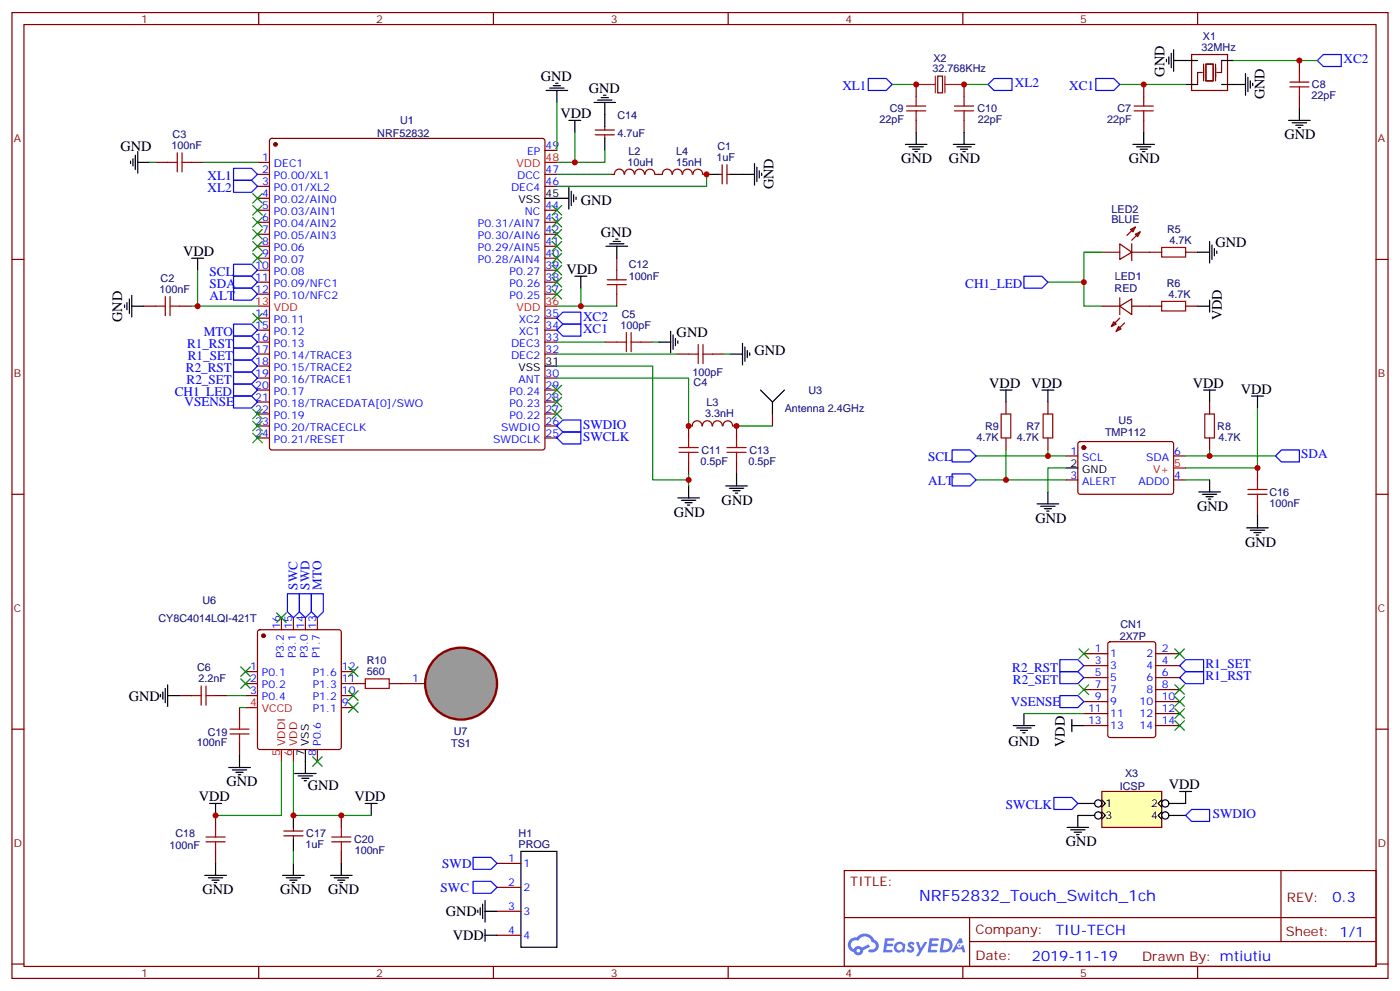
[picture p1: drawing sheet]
<svg xmlns="http://www.w3.org/2000/svg" width="412mm" height="292mm" viewBox="0 0 412 292" stroke-linecap="round" stroke-linejoin="round" font-family="sans-serif">
<defs><g id="words">
<text font-size="4.6" fill="#00f" x="270.8" y="265.3">NRF52832_Touch_Switch_1ch</text>
<g font-size="4.2">
<text x="159.3" y="23.9">GND</text>
<text x="343" y="22.5" transform="rotate(-90 343 22.5)">GND</text>
<text x="173.4" y="27.4">GND</text>
<text x="372.4" y="29.3" transform="rotate(-90 372.4 29.3)">GND</text>
<text x="165.1" y="34.7">VDD</text>
<text x="378.4" y="41">GND</text>
<text x="35.5" y="44.5">GND</text>
<text x="265.4" y="48.1">GND</text>
<text x="279.5" y="48.1">GND</text>
<text x="332.5" y="48.1">GND</text>
<text x="227.9" y="55.8" transform="rotate(-90 227.9 55.8)">GND</text>
<text x="171.1" y="60.4">GND</text>
<text x="177" y="69.8">GND</text>
<text x="54" y="75.3">VDD</text>
<text x="358.1" y="72.8">GND</text>
<text x="166.9" y="80.6">VDD</text>
<text x="36" y="94.8" transform="rotate(-90 36 94.8)">GND</text>
<text x="359.9" y="94.3" transform="rotate(-90 359.9 94.3)">VDD</text>
<text x="199.3" y="99.2">GND</text>
<text x="222.3" y="104.5">GND</text>
<text x="291.4" y="114.1">VDD</text>
<text x="303.8" y="114.1">VDD</text>
<text x="351.4" y="114.1">VDD</text>
<text x="365.5" y="115.9">VDD</text>
<text x="212.6" y="148.6">GND</text>
<text x="198.5" y="152.1">GND</text>
<text x="305" y="154">GND</text>
<text x="352.6" y="150.4">GND</text>
<text x="366.8" y="161">GND</text>
<text x="37.9" y="206.2">GND</text>
<text x="297" y="219.7">GND</text>
<text x="313.7" y="220" transform="rotate(-90 313.7 220)">VDD</text>
<text x="66.7" y="231.5">GND</text>
<text x="90.7" y="232.6">GND</text>
<text x="344.3" y="232.3">VDD</text>
<text x="58.6" y="235.8">VDD</text>
<text x="104.4" y="235.8">VDD</text>
<text x="314" y="249.2">GND</text>
<text x="59.6" y="263.3">GND</text>
<text x="82.6" y="263.3">GND</text>
<text x="96.7" y="263.3">GND</text>
<text x="131.3" y="269.7">GND</text>
<text x="133.4" y="276.8">VDD</text>
</g>
<g font-size="4.2" fill="#00f">
<text x="392.5" y="265.6">0.3</text>
<text x="310.9" y="275.1">TIU-TECH</text>
<text x="304" y="282.9">2019-11-19</text>
</g>
<g font-size="3.9" fill="#00f">
<text x="395.8" y="18.7">XC2</text>
<text x="248.1" y="26.6">XL1</text>
<text x="299" y="25.7">XL2</text>
<text x="315" y="26.6">XC1</text>
<text x="61.2" y="53.1">XL1</text>
<text x="61.2" y="56.6">XL2</text>
<text x="61.7" y="81.1">SCL</text>
<text x="61.7" y="84.7">SDA</text>
<text x="61.7" y="88.2">ALT</text>
<text x="284.3" y="84.8">CH1_LED</text>
<text x="171.8" y="94.5">XC2</text>
<text x="60" y="99">MTO</text>
<text x="171.8" y="98">XC1</text>
<text x="55.1" y="102.5">R1_RST</text>
<text x="55.3" y="106">R1_SET</text>
<text x="54.8" y="109.5">R2_RST</text>
<text x="55" y="113.1">R2_SET</text>
<text x="51.5" y="116.6">CH1_LED</text>
<text x="54.4" y="119.7">VSENSE</text>
<text x="171.8" y="126.3">SWDIO</text>
<text x="171.8" y="129.8">SWCLK</text>
<text x="273.4" y="135.8">SCL</text>
<text x="383.3" y="134.9">SDA</text>
<text x="273.4" y="142.9">ALT</text>
<text x="87.7" y="173.6" transform="rotate(-90 87.7 173.6)">SWC</text>
<text x="91.2" y="173.6" transform="rotate(-90 91.2 173.6)">SWD</text>
<text x="94.7" y="173.6" transform="rotate(-90 94.7 173.6)">MTO</text>
<text x="298.2" y="197.7">R2_RST</text>
<text x="355.1" y="196.7">R1_SET</text>
<text x="298.4" y="201.3">R2_SET</text>
<text x="355.1" y="200.2">R1_RST</text>
<text x="297.8" y="207.9">VSENSE</text>
<text x="296.3" y="238.2">SWCLK</text>
<text x="357.3" y="240.9">SWDIO</text>
<text x="130.3" y="255.4">SWD</text>
<text x="129.8" y="262.5">SWC</text>
</g>
<g font-size="3.9" fill="#800">
<text x="250.5" y="260.9">TITLE:</text>
<text x="379.1" y="265.6">REV:</text>
<text x="287.4" y="275.1">Company:</text>
<text x="378.7" y="275.7">Sheet: 1/1</text>
<text x="287.4" y="282.8">Date:</text>
<text x="336.4" y="282.8">Drawn By: mtiutiu</text>
</g>
<g font-size="3.2" fill="#800">
<text x="41.6" y="6.7">1</text>
<text x="110.8" y="6.7">2</text>
<text x="179.9" y="6.7">3</text>
<text x="249.1" y="6.7">4</text>
<text x="318.2" y="6.7">5</text>
<text x="4.1" y="41.8">A</text>
<text x="405.9" y="41.8">A</text>
<text x="4.1" y="110.9">B</text>
<text x="405.9" y="110.9">B</text>
<text x="4.1" y="180.1">C</text>
<text x="405.9" y="180.1">C</text>
<text x="4.1" y="249.2">D</text>
<text x="405.9" y="249.2">D</text>
<text x="41.6" y="287.5">1</text>
<text x="110.8" y="287.5">2</text>
<text x="179.9" y="287.5">3</text>
<text x="249.1" y="287.5">4</text>
<text x="318.2" y="287.5">5</text>
</g>
<g font-size="3.2" fill="#000080">
<text x="354.3" y="11.8">X1</text>
<text x="354" y="15">32MHz</text>
<text x="274.7" y="21.3">32.768KHz</text>
<text x="274.9" y="18.1">X2</text>
<text x="386.3" y="29.2">22pF</text>
<text x="386.5" y="26">C8</text>
<text x="181.9" y="34.9">C14</text>
<text x="262.1" y="33.1">C9</text>
<text x="287.9" y="33.1">C10</text>
<text x="329.1" y="33.1">C7</text>
<text x="50.8" y="40.7">C3</text>
<text x="111.1" y="40.2">NRF52832</text>
<text x="117.9" y="36.5">U1</text>
<text x="181.9" y="40.2">4.7uF</text>
<text x="259.1" y="36.2">22pF</text>
<text x="288.1" y="36.2">22pF</text>
<text x="326.1" y="36.2">22pF</text>
<text x="50.5" y="43.9">100nF</text>
<text x="185.2" y="45.6">L2</text>
<text x="199.2" y="45.5">L4</text>
<text x="211.1" y="47.4">1uF</text>
<text x="211.4" y="44.2">C1</text>
<text x="184.8" y="48.7">10uH</text>
<text x="199.2" y="48.7">15nH</text>
<text x="327.4" y="65.8">BLUE</text>
<text x="327.4" y="62.6">LED2</text>
<text x="343.8" y="68.6">R5</text>
<text x="344.5" y="71.8">4.7K</text>
<text x="47.3" y="83.1">C2</text>
<text x="185.2" y="82.6">100nF</text>
<text x="185.2" y="79">C12</text>
<text x="328.4" y="82.6">LED1</text>
<text x="47" y="86.3">100nF</text>
<text x="328.3" y="86.1">RED</text>
<text x="343.7" y="84.5">R6</text>
<text x="344.2" y="87.7">4.7K</text>
<text x="183.1" y="93.7">C5</text>
<text x="182.8" y="96.8">100pF</text>
<text x="204" y="110.6">100pF</text>
<text x="204.3" y="113.8">C4</text>
<text x="208.1" y="119.6">L3</text>
<text x="238.1" y="116">U3</text>
<text x="207.8" y="122.8">3.3nH</text>
<text x="231.2" y="121.3">Antenna 2.4GHz</text>
<text x="329.5" y="124.8">U5</text>
<text x="287.7" y="129.7">4.7K</text>
<text x="290.2" y="126.5">R9</text>
<text x="299.5" y="129.7">4.7K</text>
<text x="302.4" y="126.6">R7</text>
<text x="325.5" y="128.4">TMP112</text>
<text x="358.6" y="126.6">R8</text>
<text x="358.9" y="129.7">4.7K</text>
<text x="206.4" y="136.8">0.5pF</text>
<text x="206.6" y="133.6">C11</text>
<text x="220.5" y="136.8">0.5pF</text>
<text x="220.7" y="133.6">C13</text>
<text x="373.9" y="149.1">100nF</text>
<text x="373.9" y="146">C16</text>
<text x="59.6" y="177.7">U6</text>
<text x="46.7" y="183">CY8C4014LQI-421T</text>
<text x="330.1" y="184.9">CN1</text>
<text x="329.8" y="188.4">2X7P</text>
<text x="58" y="197.7">C6</text>
<text x="108.1" y="195.6">R10</text>
<text x="58.4" y="200.9">2.2nF</text>
<text x="108.1" y="198.8">560</text>
<text x="58" y="219.7">100nF</text>
<text x="61.2" y="216.5">C19</text>
<text x="132.9" y="220">TS1</text>
<text x="133.7" y="216.5">U7</text>
<text x="329.8" y="232.5">ICSP</text>
<text x="331.4" y="228.8">X3</text>
<text x="50" y="250">100nF</text>
<text x="51.7" y="246.5">C18</text>
<text x="90" y="249.7">1uF</text>
<text x="90.2" y="246.5">C17</text>
<text x="104.3" y="248.3">C20</text>
<text x="104.5" y="251.4">100nF</text>
<text x="152.8" y="249.5">PROG</text>
<text x="152.8" y="246.4">H1</text>
</g>
<g font-size="3.2" fill="#00f">
<text x="77.2" y="47.4">1</text>
<text x="155.3" y="45.7">EP</text>
<text x="160.7" y="43.9">49</text>
<text x="77.2" y="51">2</text>
<text x="80.7" y="49.2">DEC1</text>
<text x="80.7" y="52.7">P0.00/XL1</text>
<text x="152.3" y="52.7">DCC</text>
<text x="160.7" y="51">47</text>
<text x="77.2" y="54.5">3</text>
<text x="77.2" y="58">4</text>
<text x="80.7" y="56.3">P0.01/XL2</text>
<text x="80.7" y="59.8">P0.02/AIN0</text>
<text x="150.5" y="56.3">DEC4</text>
<text x="160.7" y="54.5">46</text>
<text x="77.2" y="61.6">5</text>
<text x="77.2" y="65.1">6</text>
<text x="80.7" y="63.3">P0.03/AIN1</text>
<text x="154.6" y="63.3">NC</text>
<text x="160.7" y="65.1">43</text>
<text x="160.7" y="61.6">44</text>
<text x="77.2" y="68.6">7</text>
<text x="80.7" y="66.9">P0.04/AIN2</text>
<text x="80.7" y="70.4">P0.05/AIN3</text>
<text x="140.8" y="70.4">P0.30/AIN6</text>
<text x="140.8" y="66.9">P0.31/AIN7</text>
<text x="160.7" y="68.6">42</text>
<text x="77.2" y="72.1">8</text>
<text x="77.2" y="75.7">9</text>
<text x="80.7" y="73.9">P0.06</text>
<text x="80.7" y="77.4">P0.07</text>
<text x="140.8" y="77.4">P0.28/AIN4</text>
<text x="140.8" y="73.9">P0.29/AIN5</text>
<text x="160.7" y="75.7">40</text>
<text x="160.7" y="72.1">41</text>
<text x="75.2" y="79.2">10</text>
<text x="75.2" y="82.7">11</text>
<text x="80.7" y="81">P0.08</text>
<text x="150.1" y="81">P0.27</text>
<text x="160.7" y="82.7">38</text>
<text x="160.7" y="79.2">39</text>
<text x="75.2" y="86.3">12</text>
<text x="80.7" y="84.5">P0.09/NFC1</text>
<text x="80.7" y="88">P0.10/NFC2</text>
<text x="150.1" y="88">P0.25</text>
<text x="150.1" y="84.5">P0.26</text>
<text x="160.7" y="86.3">37</text>
<text x="75.2" y="93.3">14</text>
<text x="80.7" y="95.1">P0.11</text>
<text x="152.8" y="95.1">XC2</text>
<text x="160.7" y="93.3">35</text>
<text x="75.2" y="96.8">15</text>
<text x="75.2" y="100.4">16</text>
<text x="80.7" y="98.6">P0.12</text>
<text x="152.8" y="98.6">XC1</text>
<text x="160.7" y="100.4">33</text>
<text x="160.7" y="96.8">34</text>
<text x="75.2" y="103.9">17</text>
<text x="75.2" y="107.4">18</text>
<text x="80.7" y="102.1">P0.13</text>
<text x="80.7" y="105.7">P0.14/TRACE3</text>
<text x="150.5" y="105.7">DEC2</text>
<text x="150.5" y="102.1">DEC3</text>
<text x="160.7" y="103.9">32</text>
<text x="75.2" y="110.9">19</text>
<text x="80.7" y="109.2">P0.15/TRACE2</text>
<text x="80.7" y="112.7">P0.16/TRACE1</text>
<text x="152.7" y="112.7">ANT</text>
<text x="160.7" y="110.9">30</text>
<text x="75.2" y="114.5">20</text>
<text x="75.2" y="118">21</text>
<text x="80.7" y="116.2">P0.17</text>
<text x="80.7" y="119.8">P0.18/TRACEDATA[0]/SWO</text>
<text x="150.1" y="119.8">P0.23</text>
<text x="150.1" y="116.2">P0.24</text>
<text x="160.7" y="118">28</text>
<text x="160.7" y="114.5">29</text>
<text x="75.2" y="121.5">22</text>
<text x="75.2" y="125.1">23</text>
<text x="80.7" y="123.3">P0.19</text>
<text x="150.1" y="123.3">P0.22</text>
<text x="160.7" y="125.1">26</text>
<text x="160.7" y="121.5">27</text>
<text x="75.2" y="128.6">24</text>
<text x="80.7" y="126.8">P0.20/TRACECLK</text>
<text x="80.7" y="130.4">P0.21/RESET</text>
<text x="145.3" y="130.4">SWDCLK</text>
<text x="147.6" y="126.8">SWDIO</text>
<text x="160.7" y="128.6">25</text>
<text x="315.3" y="133.9">1</text>
<text x="318.8" y="135.6">SCL</text>
<text x="337.6" y="135.6">SDA</text>
<text x="345.9" y="133.9">6</text>
<text x="315.3" y="140.9">3</text>
<text x="318.8" y="142.7">ALERT</text>
<text x="335.3" y="142.7">ADD0</text>
<text x="345.9" y="140.9">4</text>
<text x="82.5" y="185.2" transform="rotate(-90 82.5 185.2)">16</text>
<text x="86.1" y="185.2" transform="rotate(-90 86.1 185.2)">15</text>
<text x="89.6" y="185.2" transform="rotate(-90 89.6 185.2)">14</text>
<text x="93.1" y="185.2" transform="rotate(-90 93.1 185.2)">13</text>
<text x="73.7" y="197.4">1</text>
<text x="83.6" y="193.8" transform="rotate(-90 83.6 193.8)">P3.2</text>
<text x="87.1" y="193.8" transform="rotate(-90 87.1 193.8)">P3.1</text>
<text x="90.7" y="193.8" transform="rotate(-90 90.7 193.8)">P3.0</text>
<text x="94.2" y="193.8" transform="rotate(-90 94.2 193.8)">P1.7</text>
<text x="100.7" y="197.4">12</text>
<text x="322.5" y="192.1">1</text>
<text x="322.5" y="195.6">3</text>
<text x="327" y="193.5">1</text>
<text x="327" y="197">3</text>
<text x="337.7" y="193.5">2</text>
<text x="337.7" y="197">4</text>
<text x="342.2" y="192.1">2</text>
<text x="342.2" y="195.6">4</text>
<text x="73.7" y="200.9">2</text>
<text x="77.2" y="199.1">P0.1</text>
<text x="77.2" y="202.7">P0.2</text>
<text x="92.1" y="202.7">P1.3</text>
<text x="92.1" y="199.1">P1.6</text>
<text x="100.7" y="200.9">11</text>
<text x="121.5" y="200.9">1</text>
<text x="322.5" y="199.1">5</text>
<text x="322.5" y="202.7">7</text>
<text x="327" y="200.6">5</text>
<text x="337.7" y="200.6">6</text>
<text x="342.2" y="199.1">6</text>
<text x="342.2" y="202.7">8</text>
<text x="73.7" y="204.4">3</text>
<text x="77.2" y="206.2">P0.4</text>
<text x="92.1" y="209.7">P1.1</text>
<text x="92.1" y="206.2">P1.2</text>
<text x="100.7" y="208">9</text>
<text x="100.7" y="204.4">10</text>
<text x="320.5" y="209.7">11</text>
<text x="322.5" y="206.2">9</text>
<text x="327" y="204.1">7</text>
<text x="327" y="207.6">9</text>
<text x="335.7" y="207.6">10</text>
<text x="337.7" y="204.1">8</text>
<text x="342.2" y="206.2">10</text>
<text x="342.2" y="209.7">12</text>
<text x="320.5" y="213.3">13</text>
<text x="327" y="211.1">11</text>
<text x="327" y="214.7">13</text>
<text x="335.7" y="211.1">12</text>
<text x="335.7" y="214.7">14</text>
<text x="342.2" y="213.3">14</text>
<text x="94.5" y="219.6" transform="rotate(-90 94.5 219.6)">P0.6</text>
<text x="93.1" y="222.5" transform="rotate(-90 93.1 222.5)">8</text>
<text x="149.7" y="253.8">1</text>
<text x="154.2" y="255.2">1</text>
<text x="149.7" y="260.9">2</text>
<text x="154.2" y="262.3">2</text>
<text x="149.7" y="267.9">3</text>
<text x="154.2" y="269.3">3</text>
<text x="149.7" y="275">4</text>
<text x="154.2" y="276.4">4</text>
</g>
<g font-size="3.2" fill="#f00">
<text x="160.7" y="47.4">48</text>
<text x="152.1" y="49.2">VDD</text>
<text x="75.2" y="89.8">13</text>
<text x="160.7" y="89.8">36</text>
<text x="80.7" y="91.5">VDD</text>
<text x="152.1" y="91.5">VDD</text>
<text x="345.9" y="137.4">5</text>
<text x="339.7" y="139.2">V+</text>
<text x="73.7" y="208">4</text>
<text x="77.2" y="209.7">VCCD</text>
<text x="84" y="219.6" transform="rotate(-90 84 219.6)">VDDI</text>
<text x="87.5" y="219.6" transform="rotate(-90 87.5 219.6)">VDD</text>
<text x="82.5" y="222.5" transform="rotate(-90 82.5 222.5)">5</text>
<text x="86.1" y="222.5" transform="rotate(-90 86.1 222.5)">6</text>
</g>
<g font-size="3.2">
<text x="152.7" y="59.8">VSS</text>
<text x="160.7" y="58">45</text>
<text x="160.7" y="107.4">31</text>
<text x="152.7" y="109.2">VSS</text>
<text x="315.3" y="137.4">2</text>
<text x="318.8" y="139.2">GND</text>
<text x="91" y="219.6" transform="rotate(-90 91 219.6)">VSS</text>
<text x="89.6" y="222.5" transform="rotate(-90 89.6 222.5)">7</text>
<text x="325.6" y="237.6">1</text>
<text x="339.1" y="237.6">2</text>
<text x="325.6" y="241.1">3</text>
<text x="339.1" y="241.1">4</text>
</g>
</g></defs>
<g fill="none" stroke="#870000" stroke-width=".35">
<path d="M3.5 3.7h405.4v284.3h-405.4zM7.1 7.2h398.2v277.3h-398.2zM76.2 3.7v3.5M145.3 3.7v3.5M214.5 3.7v3.5M283.6 3.7v3.5M352.8 3.7v3.5M3.5 76.4h3.6M405.3 76.4h3.6M3.5 145.5h3.6M405.3 145.5h3.6M3.5 214.7h3.6"/>
<path d="M405.3 214.7h3.6M248.7 256.3h156.6v28.2h-156.6zM377.3 256.3v20.9M248.7 270.1h156.5M285.6 277.2h119.6M285.6 270.1v14.2M3.5 283.8h3.6M76.2 284.5v3.5M145.3 284.5v3.5M214.5 284.5v3.5M283.6 284.5v3.5M352.8 284.5v3.5"/>
<path d="M405.3 283.8h3.6"/>
</g>
<g fill="#5487ff">
<path d="M267.7 277.5a1.22 1.22 0 0 1 1.7 .2l-.4 .6a.47 .47 0 0 0-.3-.4 .47 .47 0 0 0-.5 .2l.1 .2a1.14 1.14 0 0 1 .8 1.8 1.14 1.14 0 0 1-1.9 0l-.2-.2 .5-.6 .7 .5a.29 .29 0 0 0 .3-.3 .29 .29 0 0 0-.2-.3 1.04 1.04 0 0 1-.6-1.7z"/>
<path d="M260.7 276.2h2.4l.3 .2-.2 .5-1.8 .1-.1 .8h1.5l.3 .4-.3 .4h-1.6l-.2 1.1h1.7l.2 .3-.2 .3-2.6 .1z"/>
<path d="M273.8 276.2h2.4l.3 .2-.1 .5-1.8 .1-.2 .8h1.6l.3 .4-.4 .4-1.6-.1-.1 1.1 1.7 .1 .2 .3-.2 .3-2.6 .1z"/>
<path d="M282.6 276.2h.7l.3 1.3-.6 .3a.69 .69 0 0 0-1 .3 .69 .69 0 0 0 .4 .9 .69 .69 0 0 0 .9-.6l.5-.2 .6 2.2h-.8l-.2-.9h-1.8l-.5 .9h-.8z"/>
<path d="M269.8 277.3h.8l.6 1.8 1.1-1.8h.9l-2.6 4.2h-.8l.9-1.5z"/>
<path d="M277.4 276.2l-.6 4.2h1.3a2.11 2.11 0 0 0 2.5-2.1 2.11 2.11 0 0 0-2.5-2.1zM278.1 277a1.39 1.39 0 0 1 1.7 1.4 1.39 1.39 0 0 1-1.8 1.2h-.3z"/>
<path d="M263.7 277.8a1.54 1.54 0 0 0-.1 2.2 1.54 1.54 0 0 0 2.2 .1l.6 .3 .3-2.3-.2-.3h-.4a1.49 1.49 0 0 0-2.4 0zM264 278.8a.94 .94 0 0 1 1.8 0 .94 .94 0 0 1-1.8 0z"/>
<path d="M250.4 276.6a2.18 2.18 0 0 0 1.1 3.7 1.44 1.44 0 0 0 1.6 .9 1.44 1.44 0 0 0 1.2-1.4l2-1.1-.5-.7-1.9 1a1.47 1.47 0 0 0-2.4 .4 1.39 1.39 0 0 1-.7-1.9 1.39 1.39 0 0 1 2-.5 2.12 2.12 0 0 1 2.2-1.3 2.12 2.12 0 0 1 1.9 1.7 1.14 1.14 0 0 1 1.1 1.4 1.14 1.14 0 0 1-1.7 .7 .43 .43 0 0 0-.5 .4 .43 .43 0 0 0 .4 .5 1.98 1.98 0 0 0 2.5-1.2 1.98 1.98 0 0 0-1.2-2.6 3.1 3.1 0 0 0-5.3-.6l-.9 .1zM252.3 279.9a.55 .55 0 0 1 1.1 0 .55 .55 0 0 1-1.1 0z"/>
<circle cx="282.6" cy="278.3" r=".26"/>
</g>
<g fill="none" stroke="#870000" stroke-width=".35">
<path d="M351 16.1h10.6v10.5h-10.6zM354.5 18.9v4.9M355.2 18.9h2.2v4.9h-2.2zM358.1 18.9v4.9M359.8 17.8v3.5h-1.4M382.8 17.8v3.5M175.3 39.7h5.7M175.3 38.3h5.7M178.2 37.2v1.1M178.2 39.7v1M269.9 24.9v3.5M269.9 35.5v3.5"/>
<path d="M284 24.9v3.5M284 35.5v3.5M336.9 24.9v3.5M336.9 35.5v3.5M354.2 21.3h-1.4v3.6M382.8 28.4v3.5M45.9 47.8h3.5M56.4 47.8h3.6M75.8 47.8h3.6M75.8 51.3h3.6M75.8 54.9h3.6M75.8 58.4h3.6"/>
<path d="M79.6 41l.5-.3h79.7l.5 .3 .2 .5v90.3l-.2 .5-.5 .2h-79.7l-.5-.3-.2-.4v-90.3zM160.5 51.3h3.5M160.5 54.9h3.5M160.5 44.3h3.5M179.9 51.3h1.1M181 51.3a1.41 1.41 0 0 1 1.4-1.5 1.41 1.41 0 0 1 1.4 1.5M184 51.3a1.41 1.41 0 0 1 1.4-1.5 1.41 1.41 0 0 1 1.4 1.5M187 51.3a1.41 1.41 0 0 1 1.4-1.5 1.41 1.41 0 0 1 1.4 1.5M190 51.3a1.41 1.41 0 0 1 1.4-1.5 1.41 1.41 0 0 1 1.5 1.5M193 51.3h1M211.7 51.3h1M212.7 48.5v5.7"/>
<path d="M214.1 51.3h1.1M214.1 48.5v5.7M75.8 61.9h3.6M75.8 65.4h3.6M75.8 69h3.6M75.8 72.5h3.6M75.8 76h3.6M75.8 79.6h3.6M160.5 61.9h3.5M160.5 65.4h3.5M160.5 69h3.5M160.5 72.5h3.5"/>
<path d="M160.5 76h3.5M160.5 79.6h3.5M181.7 76v3.6M324.6 74.3h5.2M329.8 71.8l3.6 2.5-3.6 2.1zM333 67.6l1.4-.7-.7 1.4zM333.4 71.8v4.9M333.4 74.3h8.8M334.4 69l1.4-.7-.7 1.4zM334.4 66.9l-2.4 2.4M335.8 68.3l-2.4 2.4M349.2 74.3h3.6"/>
<path d="M42.3 90.1h3.6M52.9 90.1h3.5M75.8 83.1h3.6M75.8 86.6h3.6M75.8 93.7h3.6M75.8 97.2h3.6M160.5 83.1h3.5M160.5 86.6h3.5M160.5 93.7h3.5M160.5 97.2h3.5M181.7 86.6v3.5M338.7 90.1h3.5"/>
<path d="M349.2 90.1h3.6M75.8 100.7h3.6M75.8 104.2h3.6M75.8 107.8h3.6M75.8 111.3h3.6M75.8 114.8h3.6M75.8 118.4h3.6M160.5 100.7h3.5M160.5 104.2h3.5M160.5 111.3h3.5M160.5 114.8h3.5M160.5 118.4h3.5"/>
<path d="M178.2 100.7h3.5M188.7 100.7h3.6M199.3 104.2h3.5M209.9 104.2h3.5M75.8 121.9h3.6M75.8 125.4h3.6M75.8 128.9h3.6M160.5 121.9h3.5M160.5 125.4h3.5M160.5 128.9h3.5M206.8 125.4a1.41 1.41 0 0 0-1.4-1.5 1.41 1.41 0 0 0-1.5 1.5h-1.1M206.9 125.4a1.41 1.41 0 0 1 1.4-1.5 1.41 1.41 0 0 1 1.4 1.5"/>
<path d="M209.9 125.4a1.41 1.41 0 0 1 1.4-1.5 1.41 1.41 0 0 1 1.4 1.5M213 125.4a1.41 1.41 0 0 1 1.4-1.5 1.41 1.41 0 0 1 1.4 1.5M215.9 125.4h1.1M227.5 121.9v3.5"/>
</g>
<circle cx="81.1" cy="42.5" r=".53" fill="#870000" stroke="#870000" stroke-width=".35"/>
<path d="M160.5 47.8h3.5M75.8 90.1h3.6M160.5 90.1h3.5" fill="none" stroke="#f00" stroke-width=".35"/>
<g fill="none" stroke="#000" stroke-width=".35">
<path d="M349.2 17.8h3.6M359.8 17.8h3.6M178.2 33.7v3.5M349.2 24.9h3.6M359.8 24.9h3.6M160.5 58.4h3.5M178.2 40.7v3.6M208.1 51.3h3.6M215.2 51.3h3.5M160.5 107.8h3.5M224 114.8l3.5 3.6M227.5 118.4v3.5"/>
<path d="M231.1 114.8l-3.6 3.6"/>
</g>
<g fill="none" stroke="#a10000" stroke-width=".35">
<path d="M267.1 31.2h5.6M267.1 32.6h5.6M269.9 28.4v2.8M269.9 32.6v2.9M281.2 31.2h5.6M281.2 32.6h5.6M284 28.4v2.8M284 32.6v2.9M334.1 31.2h5.6M334.1 32.6h5.6M336.9 28.4v2.8M336.9 32.6v2.9"/>
<path d="M379.9 24.2h5.7M379.9 25.6h5.7M382.8 21.3v2.9M382.8 25.6v2.8M49.4 47.8h2.8M52.2 45v5.6M53.6 47.8h2.8M53.6 45v5.6M181.7 79.6v2.8M342.2 72.8h7v2.9h-7zM45.9 90.1h2.8M48.7 87.3v5.7"/>
<path d="M50.1 90.1h2.8M50.1 87.3v5.7M178.9 83.8h5.6M178.9 82.4h5.6M181.7 83.8v2.8M184.5 97.9v5.6M185.9 97.9v5.6M342.2 88.7h7v2.8h-7zM181.7 100.7h2.8M185.9 100.7h2.8M202.8 104.2h2.9M205.7 101.4v5.7"/>
<path d="M207.1 101.4v5.7M207.1 104.2h2.8"/>
</g>
<path d="M324.6 233h17.6v10.6h-17.6z" fill="#ffffb0" stroke="#800000" stroke-width=".35"/>
<g fill="none" stroke="#000" stroke-width=".35">
<path d="M314 137.8h3.5M90 220.7v3.5M317.5 236.5h4.9M324.6 235.5l1 1-1 1.1M324.6 239l1 1.1-1 1M342.2 235.5l-1.1 1 1.1 1.1M342.2 239l-1.1 1.1 1.1 1M344.3 236.5h4.9M86.4 240.1v3.5M86.4 247.1v3.5M153.5 250.6h10.5v28.3h-10.5zM317.5 240.1h4.9"/>
<path d="M344.3 240.1h4.9"/>
<circle cx="323.5" cy="236.5" r="1.06"/>
<circle cx="343.3" cy="236.5" r="1.06"/>
<circle cx="323.5" cy="240.1" r="1.06"/>
<circle cx="343.3" cy="240.1" r="1.06"/>
</g>
<g fill="none" stroke="#870000" stroke-width=".35">
<path d="M276.2 22.4h1.4v4.9h-1.4zM194 51.3h1.1M195.1 51.3a1.41 1.41 0 0 1 1.4-1.5 1.41 1.41 0 0 1 1.4 1.5M198.1 51.3a1.41 1.41 0 0 1 1.4-1.5 1.41 1.41 0 0 1 1.4 1.5M201.1 51.3a1.41 1.41 0 0 1 1.4-1.5 1.41 1.41 0 0 1 1.4 1.5M204.2 51.3a1.41 1.41 0 0 1 1.4-1.5 1.41 1.41 0 0 1 1.4 1.5M207.1 51.3h1M324.6 90.1h5.2M328.1 94.7l.7 .7-1.4 .7zM329.5 96.1l.7 .7-1.4 .7zM329.8 90.1l3.6-2.1v4.6zM329.8 93.7l-2.4 2.4"/>
<path d="M329.8 87.7v4.9M331.3 95.1l-2.5 2.4M333.4 90.1h5.3M296.3 118.4v3.5M308.7 118.4v3.5M356.3 118.4v3.5M202.8 125.4v3.5M202.8 136v3.5M217 125.4v3.5M217 136v3.5M296.3 128.9v3.6M308.7 128.9v3.6"/>
<path d="M314 134.2h3.5M317.7 130.2l.5-.2 27.1 .1 .4 .6v14.4l-.7 .4h-27.1l-.4-.7v-14.1zM345.7 134.2h3.5M356.3 128.9v3.6M370.4 137.8v3.5M314 141.3h3.5M345.7 141.3h3.5M370.4 148.3v3.6M72.3 197.7h3.5M76.1 185.6l.5-.2h23.2l.5 .2 .2 .5v33.9l-.2 .5-.5 .2h-23.2l-.5-.3-.3-.4v-33.9zM82.9 181.9v3.5M86.4 181.9v3.5"/>
<path d="M90 181.9v3.5M93.5 181.9v3.5M100.5 197.7h3.6M319.3 192.4h7M319.3 196h7M319.3 199.5h7M326.6 189.1l.4-.2h12.7l.7 .4v27.1l-.4 .7h-13l-.6-.4-.1-27.1zM340.4 192.4h7.1M340.4 196h7.1M340.4 199.5h7.1M70.6 208.3v3.5M70.6 218.9v3.5"/>
<path d="M72.3 201.3h3.5M72.3 204.8h3.5M100.5 201.3h7.1M100.5 204.8h3.6M100.5 208.3h3.6M114.7 201.3h3.5M319.3 203h7M319.3 206.6h7M319.3 210.1h7M319.3 213.6h7M340.4 203h7.1M340.4 206.6h7.1"/>
<path d="M340.4 210.1h7.1M340.4 213.6h7.1M93.5 220.7v3.5M63.5 240.1v3.5M63.5 250.6v3.6M83.6 246.1h5.7M83.6 244.7h5.7M86.4 243.6v1.1M86.4 246.1v1M100.5 240.1v3.5M100.5 250.6v3.6M146.4 254.2h7.1"/>
<path d="M146.4 261.2h7.1M146.4 268.3h7.1M146.4 275.3h7.1"/>
</g>
<g fill="none" stroke="#a10000" stroke-width=".35">
<path d="M200 131.8h5.7M200 133.2h5.7M202.8 128.9v2.9M202.8 133.2v2.8M214.1 131.8h5.7M214.1 133.2h5.7M217 128.9v2.9M217 133.2v2.8M294.9 121.9h2.8v7h-2.8zM307.3 121.9h2.8v7h-2.8zM354.9 121.9h2.8v7h-2.8zM367.6 144.1h5.6"/>
<path d="M367.6 145.5h5.6M370.4 141.3v2.8M370.4 145.5v2.8M107.6 199.8h7.1v2.9h-7.1zM67.7 216.1h5.7M67.7 214.7h5.7M70.6 211.8v2.9M70.6 216.1v2.8M60.7 247.8h5.6M60.7 246.4h5.6M63.5 243.6v2.8M63.5 247.8v2.8"/>
<path d="M97.7 247.8h5.7M97.7 246.4h5.7M100.5 243.6v2.8M100.5 247.8v2.8"/>
</g>
<path d="M269.9 24.9h5.6M275.5 22.4v4.9M278.3 22.4v4.9M278.3 24.9h5.7" fill="none" stroke="#8c2424" stroke-width=".35"/>
<g fill="#870000" stroke="#870000" stroke-width=".35">
<circle cx="319.3" cy="131.8" r=".53"/>
<circle cx="77.6" cy="187.1" r=".53"/>
</g>
<path d="M345.7 137.8h3.5M72.3 208.3h3.5M82.9 220.7v3.5M86.4 220.7v3.5" fill="none" stroke="#f00" stroke-width=".35"/>
<circle cx="135.8" cy="201.3" r="10.6" fill="#999" stroke="#900" stroke-width=".71"/>
<path d="M52.9 204.8h3.5M63.5 204.8h3.5M118.2 201.3h7" fill="none" stroke="#870000" stroke-width=".35"/>
<path d="M56.4 204.8h2.9M59.3 202v5.6M60.7 202v5.6M60.7 204.8h2.8" fill="none" stroke="#a10000" stroke-width=".35"/>
<g fill="none" stroke="#000" stroke-width=".35">
<path d="M343.6 17.5v.7M344.3 16.8v2.1M345 15.7v4.2M345.7 17.8h3.5M345.7 14.6v6.4M160.9 26.6h6.3M161.9 25.9h4.3M163 25.2h2.1M163.7 24.5h.7M164 26.6v3.6M167.6 35.5h3.5M169.3 35.5v3.5"/>
<path d="M175 30.2h6.3M176 29.5h4.3M177.1 28.8h2.1M177.8 28h.7M178.2 30.2v3.5M269.9 39v3.5M284 39v3.5M336.9 39v3.5M363.4 24.9h3.5M366.9 21.7v6.3M367.6 22.8v4.2M368.3 23.8v2.1"/>
<path d="M369 24.5v.7M379.6 35.5h6.3M380.6 36.2h4.3M381.7 36.9h2.1M382.4 37.6h.7M382.8 31.9v3.6M38.5 47.4v.8M39.2 46.7v2.2M39.9 45.7v4.2M40.6 47.8h3.5M40.6 44.6v6.4M164 58.4h3.6"/>
<path d="M167.6 55.2v6.4M168.3 56.3v4.2M169 57.3v2.1M169.7 58v.7M218.7 51.3h3.5M222.2 48.2v6.3M223 49.2v4.2M223.7 50.3v2.1M224.4 51v.7M266.7 42.5h6.3M267.8 43.2h4.2M268.8 43.9h2.1"/>
<path d="M269.5 44.6h.7M280.8 42.5h6.4M281.9 43.2h4.2M282.9 43.9h2.1M283.6 44.6h.7M333.7 42.5h6.4M334.8 43.2h4.2M335.8 43.9h2.2M336.5 44.6h.8M56.4 76h3.6M58.2 76v3.6M178.5 72.5h6.4"/>
<path d="M179.6 71.8h4.2M180.6 71.1h2.1M181.3 70.4h.7M181.7 72.5v3.5M352.8 74.3h3.5M356.3 71.1v6.3M357 72.1v4.3M357.7 73.2v2.1M358.4 73.9v.7M36.7 89.8v.7M37.4 89.1v2.1M38.1 88v4.3"/>
<path d="M38.8 90.1h3.5M38.8 87v6.3M169.3 81.3h3.6M171.1 81.3v3.5M197.6 97.5v6.4M198.3 98.6v4.2M199 99.7v2.1M352.8 90.1h3.5M356.3 88.4v3.5M194 100.7h3.6M199.7 100.4v.7M215.2 104.2h3.5"/>
<path d="M218.7 101.1v6.3M219.4 102.1v4.3M220.1 103.2v2.1M220.8 103.9v.7M294.6 114.8h3.5M296.3 114.8v3.6M306.9 114.8h3.5M308.7 114.8v3.6M354.5 114.8h3.6M356.3 114.8v3.6M368.7 116.6h3.5M370.4 116.6v3.5"/>
<path d="M217 139.5v3.6M199.7 146.6h6.3M200.7 147.3h4.3M201.8 148h2.1M202.5 148.7h.7M202.8 143.1v3.5M213.8 143.1h6.3M214.8 143.8h4.3M215.9 144.5h2.1M216.6 145.2h.7M305.5 148.3h6.4M306.6 149h4.2"/>
<path d="M307.6 149.8h2.1M308.3 150.5h.7M308.7 144.8v3.5M353.1 144.8h6.4M354.2 145.5h4.2M355.2 146.2h2.2M356 146.9h.7M356.3 141.3v3.5M367.2 155.4h6.4M368.3 156.1h4.2M369.4 156.8h2.1M370.1 157.5h.7"/>
<path d="M370.4 151.9v3.5M47.3 204.4v.7M48 203.7v2.1M48.7 202.7v4.2M49.4 204.8h3.5M49.4 201.6v6.4M298.4 213.6h6.4M299.5 214.3h4.2M300.6 215h2.1M301.3 215.7h.7M301.6 210.1v3.5M315.7 213.6h3.6"/>
<path d="M315.7 211.8v3.6M61.7 236.5h3.6M63.5 236.5v3.6M67.4 226h6.3M68.4 226.7h4.3M69.5 227.4h2.1M70.2 228.1h.7M70.6 222.4v3.6M86.8 227.7h6.3M87.8 228.4h4.3M88.9 229.1h2.1M89.6 229.8h.7"/>
<path d="M90 224.2v3.5M107.6 236.5h3.5M109.4 236.5v3.6M347.5 233h3.5M349.2 233v3.5M60.3 257.7h6.4M61.4 258.4h4.2M62.4 259.1h2.2M63.1 259.8h.8M63.5 254.2v3.5M83.3 257.7h6.3M84.3 258.4h4.2"/>
<path d="M85.4 259.1h2.1M86.1 259.8h.7M86.4 254.2v3.5M97.4 257.7h6.3M98.4 258.4h4.3M99.5 259.1h2.1M100.2 259.8h.7M100.5 254.2v3.5M314.3 243.6h6.4M315.4 244.3h4.2M316.4 245h2.2M317.1 245.7h.8"/>
<path d="M317.5 240.1v3.5M140.8 267.9v.7M141.5 267.2v2.1M142.2 266.2v4.2M142.9 275.3h3.5M142.9 265.1v6.4M142.9 273.6v3.5M142.9 268.3h3.5"/>
</g>
<g fill="none" stroke="#00f" stroke-width=".35">
<path d="M389.8 16.1h5.3v3.5h-5.3l-1.7-1.8zM255.8 23.1h5.3l1.7 1.8-1.7 1.7h-5.3zM291 24.9l1.8-1.8h5.3v3.5h-5.3zM322.8 23.1h5.3l1.7 1.8-1.7 1.7h-5.3zM68.8 53.1h5.3l1.7 1.8-1.7 1.7h-5.3zM68.8 49.6h5.3l1.7 1.7-1.7 1.8h-5.3zM68.8 77.8h5.3l1.7 1.8-1.7 1.7h-5.3zM68.8 99h5.3l1.7 1.7-1.7 1.8h-5.3zM68.8 81.3h5.3l1.7 1.8-1.7 1.7h-5.3zM68.8 84.8h5.3l1.7 1.8-1.7 1.8h-5.3zM68.8 95.4h5.3l1.7 1.8-1.7 1.8h-5.3zM164 97.2l1.8-1.8h5.3v3.6h-5.3z"/>
<path d="M164 93.7l1.8-1.8h5.3v3.5h-5.3zM301.6 81.3h5.3l1.8 1.8-1.8 1.7h-5.3zM68.8 102.5h5.3l1.7 1.7-1.7 1.8h-5.3zM68.8 106h5.3l1.7 1.8-1.7 1.7h-5.3zM68.8 109.5h5.3l1.7 1.8-1.7 1.8h-5.3zM68.8 113.1h5.3l1.7 1.7-1.7 1.8h-5.3zM68.8 116.6h5.3l1.7 1.8-1.7 1.7h-5.3zM164 125.4l1.8-1.8h5.3v3.6h-5.3zM164 128.9l1.8-1.7h5.3v3.5h-5.3zM280.5 132.5h5.3l1.7 1.7-1.7 1.8h-5.3zM280.5 139.5h5.3l1.7 1.8-1.7 1.8h-5.3zM375.7 134.2l1.8-1.7h5.3v3.5h-5.3z"/>
<path d="M84.7 174.8h3.5v5.3l-1.8 1.8-1.7-1.8zM88.2 174.8h3.5v5.3l-1.7 1.8-1.8-1.8zM91.7 174.8h3.5v5.3l-1.7 1.8-1.8-1.8zM312.2 194.2h5.3l1.8 1.8-1.8 1.7h-5.3zM312.2 197.7h5.3l1.8 1.8-1.8 1.8h-5.3zM347.5 196l1.7-1.8h5.3v3.5h-5.3zM349.2 197.7h5.3v3.6h-5.3l-1.7-1.8zM312.2 204.8h5.3l1.8 1.8-1.8 1.7h-5.3zM310.4 234.8h5.3l1.8 1.7-1.8 1.8h-5.3zM139.3 252.4h5.3l1.8 1.8-1.8 1.7h-5.3zM139.3 259.5h5.3l1.8 1.7-1.8 1.8h-5.3zM349.2 240.1l1.8-1.8h5.3v3.5h-5.3z"/>
</g>
<g fill="none" stroke="#008700" stroke-width=".35">
<path d="M363.4 17.8h24.7M164 30.2v14.1M169.3 39v8.8M262.8 24.9h7.1M284 24.9h7M329.8 24.9h19.4M44.1 47.8h1.8M60 47.8h15.8M164 51.3h15.9M178.2 44.3v3.5h-14.2M208.1 51.3v3.6h-44.1M58.2 79.6v10.5"/>
<path d="M324.6 74.3h-5.3v15.8h5.3M56.4 90.1h19.4M164 90.1h17.7M171.1 84.8v5.3M308.7 83.1h10.6M164 111.3h38.8v14.1M164 107.8h28.3v33.5h10.5M164 100.7h14.2M164 104.2h35.3M192.3 100.7h1.7M213.4 104.2h1.8M202.8 139.5v3.6"/>
<path d="M217 125.4h10.5M287.5 134.2h26.5M296.3 132.5v8.8h17.7M308.7 132.5v1.7M314 137.8h-5.3v7M349.2 134.2h7.1M356.3 132.5v1.7h19.4M370.4 120.1v17.7h-21.2M287.5 141.3h8.8M349.2 141.3h7.1M67 204.8h5.3M70.6 208.3h1.7"/>
<path d="M301.6 210.1h17.7M82.9 224.2v15.9h-19.4M86.4 224.2v15.9h23M86.4 250.6v3.6"/>
</g>
<g fill="#c00">
<circle cx="100.5" cy="240.1" r=".88"/>
<circle cx="296.3" cy="141.3" r=".88"/>
<circle cx="284" cy="24.9" r=".88"/>
<circle cx="269.9" cy="24.9" r=".88"/>
<circle cx="202.8" cy="125.4" r=".88"/>
<circle cx="217" cy="125.4" r=".88"/>
<circle cx="319.3" cy="83.1" r=".88"/>
<circle cx="202.8" cy="141.3" r=".88"/>
<circle cx="336.9" cy="24.9" r=".88"/>
<circle cx="169.3" cy="47.8" r=".88"/>
<circle cx="58.2" cy="90.1" r=".88"/>
<circle cx="171.1" cy="90.1" r=".88"/>
<circle cx="382.8" cy="17.8" r=".88"/>
<circle cx="208.1" cy="51.3" r=".88"/>
<circle cx="370.4" cy="137.8" r=".88"/>
<circle cx="308.7" cy="134.2" r=".88"/>
<circle cx="356.3" cy="134.2" r=".88"/>
<circle cx="86.4" cy="240.1" r=".88"/>
<circle cx="63.5" cy="240.1" r=".88"/>
</g>
<g fill="#c00" stroke="#008700" stroke-width=".35">
<path d="M162.6 60.5l2.9 2.8zM165.5 60.5l-2.9 2.8z"/>
<path d="M162.6 64l2.9 2.9zM165.5 64l-2.9 2.9z"/>
<path d="M162.6 67.6l2.9 2.8zM165.5 67.6l-2.9 2.8z"/>
<path d="M162.6 71.1l2.9 2.8zM162.6 73.9l2.9-2.8z"/>
<path d="M162.6 74.6l2.9 2.8zM165.5 74.6l-2.9 2.8z"/>
<path d="M162.6 78.1l2.9 2.9zM165.5 78.1l-2.9 2.9z"/>
<path d="M162.6 81.7l2.9 2.8zM165.5 81.7l-2.9 2.8z"/>
<path d="M162.6 85.2l2.9 2.8zM165.5 85.2l-2.9 2.8z"/>
<path d="M162.6 113.4l2.9 2.8zM165.5 113.4l-2.9 2.8z"/>
<path d="M162.6 116.9l2.9 2.9zM165.5 116.9l-2.9 2.9z"/>
<path d="M162.6 120.5l2.9 2.8zM165.5 120.5l-2.9 2.8z"/>
<path d="M74.4 57l2.9 2.8zM77.3 57l-2.9 2.8z"/>
<path d="M74.4 60.5l2.9 2.8zM77.3 60.5l-2.9 2.8z"/>
<path d="M74.4 64l2.9 2.9zM77.3 64l-2.9 2.9z"/>
<path d="M74.4 67.6l2.9 2.8zM77.3 67.6l-2.9 2.8z"/>
<path d="M74.4 71.1l2.9 2.8zM74.4 73.9l2.9-2.8z"/>
<path d="M74.4 74.6l2.9 2.8zM77.3 74.6l-2.9 2.8z"/>
<path d="M74.4 120.5l2.9 2.8zM77.3 120.5l-2.9 2.8z"/>
<path d="M346.1 191l2.8 2.9zM348.9 191l-2.8 2.9z"/>
<path d="M346.1 201.6l2.8 2.8zM348.9 201.6l-2.8 2.8z"/>
<path d="M317.9 201.6l2.8 2.8zM320.7 201.6l-2.8 2.8z"/>
<path d="M346.1 212.2l2.8 2.8zM348.9 212.2l-2.8 2.8z"/>
<path d="M346.1 205.1l2.8 2.9zM348.9 205.1l-2.8 2.9z"/>
<path d="M346.1 208.7l2.8 2.8zM348.9 208.7l-2.8 2.8z"/>
<path d="M317.9 191l2.8 2.9zM320.7 191l-2.8 2.9z"/>
<path d="M74.4 127.5l2.9 2.9zM77.3 127.5l-2.9 2.9z"/>
<path d="M74.4 124l2.9 2.8zM77.3 124l-2.9 2.8z"/>
<path d="M70.9 199.8l2.8 2.9zM73.7 199.8l-2.8 2.9z"/>
<path d="M102.7 203.4l2.8 2.8zM105.5 203.4l-2.8 2.8z"/>
<path d="M92.1 222.8l2.8 2.8zM94.9 222.8l-2.8 2.8z"/>
<path d="M81.5 180.4l2.8 2.9zM84.3 180.4l-2.8 2.9z"/>
<path d="M74.4 92.3l2.9 2.8zM77.3 92.3l-2.9 2.8z"/>
<path d="M70.9 196.3l2.8 2.8zM73.7 196.3l-2.8 2.8z"/>
<path d="M102.7 206.9l2.8 2.8zM105.5 206.9l-2.8 2.8z"/>
<path d="M102.7 196.3l2.8 2.8zM105.5 196.3l-2.8 2.8z"/>
</g>
<use href="#words"/>
</svg>
